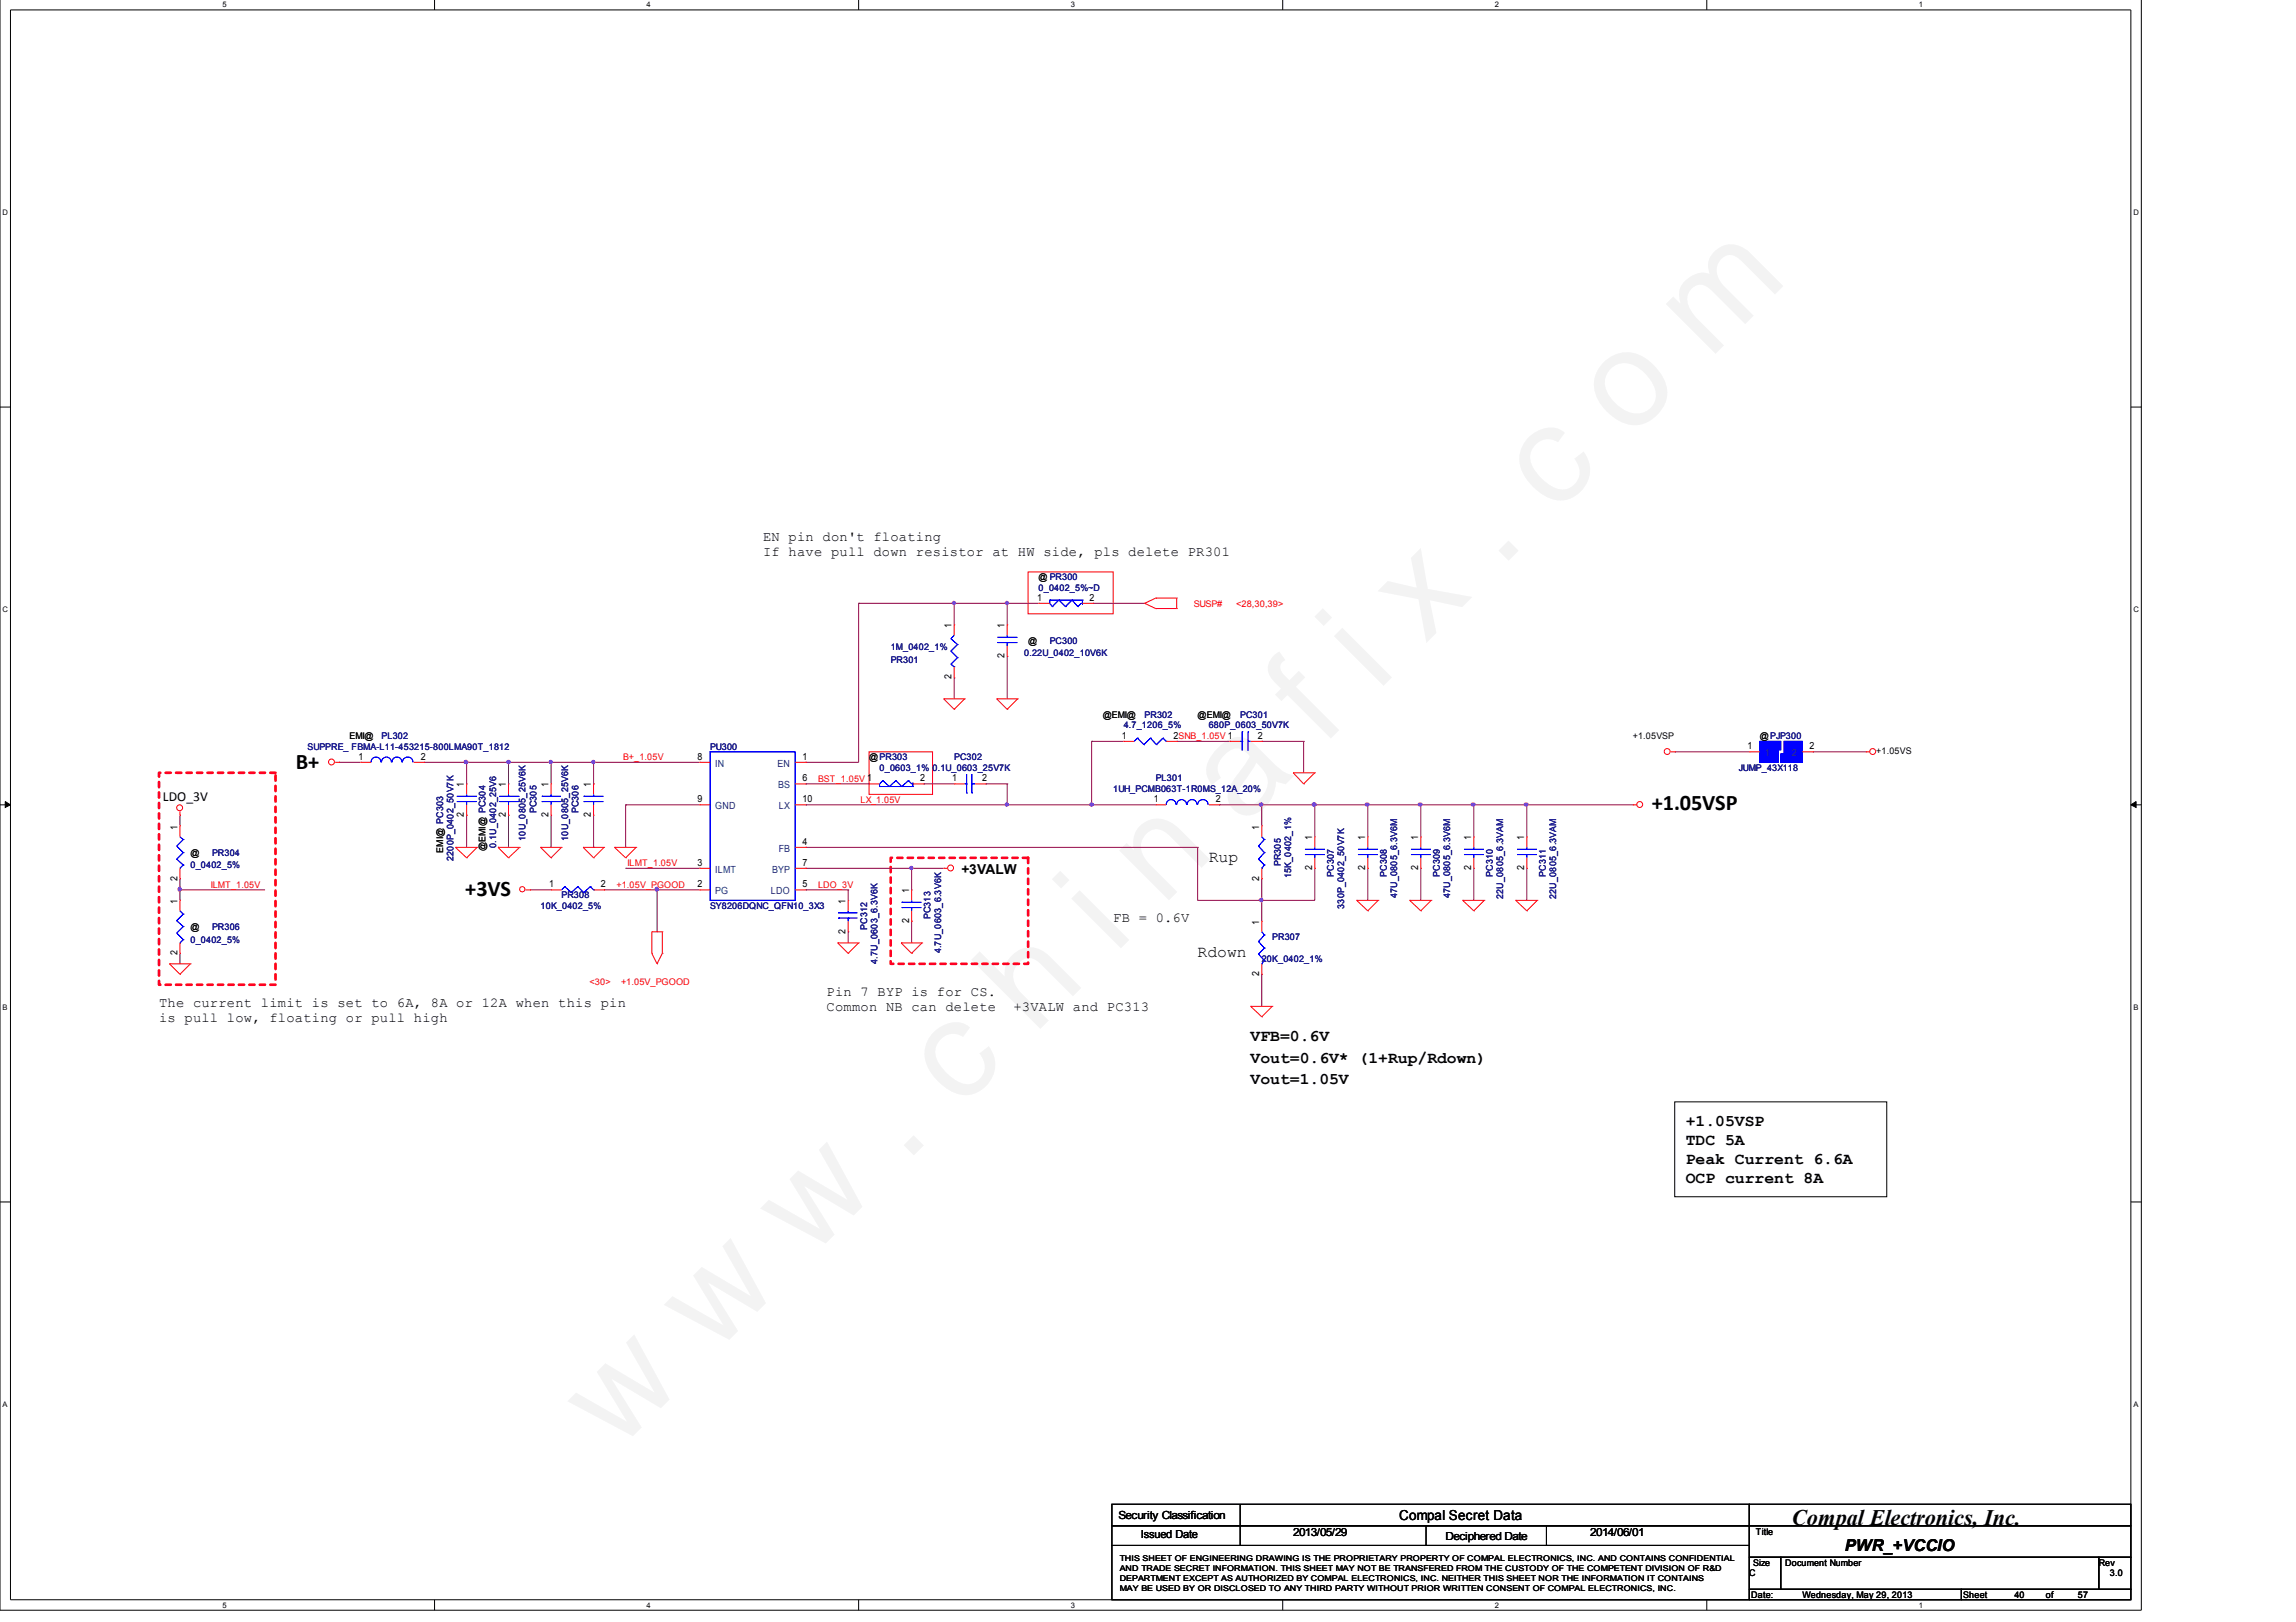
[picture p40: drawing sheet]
<svg xmlns="http://www.w3.org/2000/svg" width="297mm" height="210mm" viewBox="0 0 297 210" stroke-linecap="round" stroke-linejoin="round" font-family="sans-serif">
<defs><g id="words">
<text font-size="17.6" fill="#f0f" x="79.7" y="188" transform="rotate(-45 79.7 188)">w w w . c h i n a f i x . c o m</text>
<g font-size="2.9">
<text x="38.3" y="99.5">B+</text>
<text x="213.7" y="104.8">+1.05VSP</text>
<text x="60.2" y="115.9">+3VS</text>
<text x="231.8" y="197.4">Compal Electronics, Inc.</text>
</g>
<g font-size="2.1">
<text x="156.4" y="111.5">Rup</text>
<text x="154.9" y="123.9">Rdown</text>
<text x="161.8" y="137.5">Vout=0.6V* (1+Rup/Rdown)</text>
<text x="161.8" y="134.7">VFB=0.6V</text>
<text x="161.8" y="140.2">Vout=1.05V</text>
<text x="218.1" y="145.7">+1.05VSP</text>
<text x="218.1" y="148.2">TDC 5A</text>
<text x="218.1" y="150.6">Peak Current 6.6A</text>
<text x="218.1" y="153.1">OCP current 8A</text>
<text x="238.7" y="200.8">PWR_+VCCIO</text>
</g>
<g font-size="1.8">
<text x="98.7" y="69.9">EN pin don't floating</text>
<text x="98.7" y="71.9">If have pull down resistor at HW side, pls delete PR301</text>
<text x="21.1" y="103.6">LDO_3V</text>
<text x="124.4" y="113.1">+3VALW</text>
<text x="144" y="119.3">FB = 0.6V</text>
<text x="20.6" y="130.3">The current limit is set to 6A, 8A or 12A when this pin</text>
<text x="106.9" y="128.9">Pin 7 BYP is for CS.</text>
<text x="106.9" y="130.8">Common NB can delete</text>
<text x="131.1" y="130.8">+3VALW and PC313</text>
<text x="20.6" y="132.3">is pull low, floating or pull high</text>
<text x="181" y="196.7">Compal Secret Data</text>
</g>
<g font-size="1.4">
<text x="144.7" y="196.5">Security Classification</text>
<text x="147.6" y="199.1">Issued Date</text>
<text x="167.3" y="198.7">2013/05/29</text>
<text x="187" y="199.2">Deciphered Date</text>
<text x="205.7" y="198.7">2014/06/01</text>
</g>
<g font-size="1.3">
<text x="134.2" y="77.7">1</text>
<text x="141" y="77.7">2</text>
<text x="123.1" y="81.3" transform="rotate(-90 123.1 81.3)">1</text>
<text x="130" y="81.3" transform="rotate(-90 130 81.3)">1</text>
<text x="123.1" y="87.9" transform="rotate(-90 123.1 87.9)">2</text>
<text x="130" y="85.2" transform="rotate(-90 130 85.2)">2</text>
<text x="145.1" y="95.6">1</text>
<text x="151.8" y="95.6">2SNB_1.05V 1</text>
<text x="162.7" y="95.6">2</text>
<text x="46.4" y="98.3">1</text>
<text x="54.4" y="98.3">2</text>
<text x="60" y="101.9" transform="rotate(-90 60 101.9)">1</text>
<text x="65.4" y="101.9" transform="rotate(-90 65.4 101.9)">1</text>
<text x="71" y="101.9" transform="rotate(-90 71 101.9)">1</text>
<text x="76.5" y="101.9" transform="rotate(-90 76.5 101.9)">1</text>
<text x="90.3" y="98.3">8</text>
<text x="103.8" y="101.1">6</text>
<text x="103.8" y="98.3">1</text>
<text x="119" y="101.1">2</text>
<text x="123.2" y="101.1">1</text>
<text x="127.1" y="101.1">2</text>
<text x="226.1" y="97">1</text>
<text x="234.1" y="97">2</text>
<text x="22.9" y="107.4" transform="rotate(-90 22.9 107.4)">1</text>
<text x="60" y="105.8" transform="rotate(-90 60 105.8)">2</text>
<text x="65.4" y="105.8" transform="rotate(-90 65.4 105.8)">2</text>
<text x="71" y="105.8" transform="rotate(-90 71 105.8)">2</text>
<text x="76.5" y="105.8" transform="rotate(-90 76.5 105.8)">2</text>
<text x="90.3" y="103.8">9</text>
<text x="103.8" y="103.8">10</text>
<text x="149.3" y="103.8">1</text>
<text x="157.3" y="103.8">2</text>
<text x="162.9" y="107.4" transform="rotate(-90 162.9 107.4)">1</text>
<text x="22.9" y="114" transform="rotate(-90 22.9 114)">2</text>
<text x="90.3" y="112">3</text>
<text x="103.8" y="109.3">4</text>
<text x="103.8" y="112">7</text>
<text x="162.9" y="114" transform="rotate(-90 162.9 114)">2</text>
<text x="169.8" y="112.6" transform="rotate(-90 169.8 112.6)">2</text>
<text x="169.8" y="108.7" transform="rotate(-90 169.8 108.7)">1</text>
<text x="176.6" y="112.6" transform="rotate(-90 176.6 112.6)">2</text>
<text x="176.6" y="108.7" transform="rotate(-90 176.6 108.7)">1</text>
<text x="183.5" y="112.6" transform="rotate(-90 183.5 112.6)">2</text>
<text x="183.5" y="108.7" transform="rotate(-90 183.5 108.7)">1</text>
<text x="190.3" y="112.6" transform="rotate(-90 190.3 112.6)">2</text>
<text x="190.3" y="108.7" transform="rotate(-90 190.3 108.7)">1</text>
<text x="197.2" y="112.6" transform="rotate(-90 197.2 112.6)">2</text>
<text x="197.2" y="108.7" transform="rotate(-90 197.2 108.7)">1</text>
<text x="22.9" y="116.9" transform="rotate(-90 22.9 116.9)">1</text>
<text x="71" y="114.8">1</text>
<text x="77.7" y="114.8">2</text>
<text x="90.3" y="114.8">2</text>
<text x="103.8" y="114.8">5</text>
<text x="109.4" y="116.9" transform="rotate(-90 109.4 116.9)">1</text>
<text x="117.6" y="119.5" transform="rotate(-90 117.6 119.5)">2</text>
<text x="117.6" y="115.6" transform="rotate(-90 117.6 115.6)">1</text>
<text x="162.9" y="119.6" transform="rotate(-90 162.9 119.6)">1</text>
<text x="22.9" y="123.6" transform="rotate(-90 22.9 123.6)">2</text>
<text x="109.4" y="120.8" transform="rotate(-90 109.4 120.8)">2</text>
<text x="162.9" y="126.3" transform="rotate(-90 162.9 126.3)">2</text>
</g>
<g font-size="1.3" fill="#004080">
<text x="92.5" y="99.2">IN</text>
<text x="100.6" y="99.2">EN</text>
<text x="228.3" y="97.9">1</text>
<text x="231.8" y="97.9">2</text>
<text x="92.5" y="104.7">GND</text>
<text x="100.7" y="102">BS</text>
<text x="100.8" y="104.7">LX</text>
<text x="92.5" y="113">ILMT</text>
<text x="99.9" y="113">BYP</text>
<text x="100.8" y="110.3">FB</text>
<text x="92.5" y="115.8">PG</text>
<text x="99.7" y="115.8">LDO</text>
</g>
<g font-size="1.2" fill="#000080">
<text x="134.4" y="76.5">0_0402_5%~D</text>
<text x="135.8" y="83.3">PC300</text>
<text x="115.2" y="85.8">PR301</text>
<text x="115.2" y="84.2">1M_0402_1%</text>
<text x="132.5" y="84.9">0.22U_0402_10V6K</text>
<text x="49.4" y="95.7">PL302</text>
<text x="145.4" y="94.2">4.7_1206_5%</text>
<text x="148.1" y="92.9">PR302</text>
<text x="156.4" y="94.2">680P_0603_50V7K</text>
<text x="160.4" y="92.9">PC301</text>
<text x="39.8" y="97">SUPPRE_ FBMA-L11-453215-800LMA90T_1812</text>
<text x="91.9" y="97">PU300</text>
<text x="113.8" y="99.8">0_0603_1%</text>
<text x="120.7" y="99.8">0.1U_0603_25V7K</text>
<text x="123.4" y="98.4">PC302</text>
<text x="149.5" y="101.1">PL301</text>
<text x="225" y="99.8">JUMP_43X118</text>
<text x="69.4" y="105.3" transform="rotate(-90 69.4 105.3)">PC305</text>
<text x="74.8" y="105.3" transform="rotate(-90 74.8 105.3)">PC306</text>
<text x="144" y="102.5">1UH_PCMB063T-1R0MS_12A_20%</text>
<text x="24.6" y="112.4">0_0402_5%</text>
<text x="27.4" y="110.8">PR304</text>
<text x="58.7" y="111.4" transform="rotate(-90 58.7 111.4)">2200P_0402_50V7K</text>
<text x="64.2" y="109.7" transform="rotate(-90 64.2 109.7)">0.1U_0402_25V6</text>
<text x="68" y="108.8" transform="rotate(-90 68 108.8)">10U_0805_25V6K</text>
<text x="73.5" y="108.8" transform="rotate(-90 73.5 108.8)">10U_0805_25V6K</text>
<text x="165.7" y="112.1" transform="rotate(-90 165.7 112.1)">PR305</text>
<text x="167" y="113.6" transform="rotate(-90 167 113.6)">15K_0402_1%</text>
<text x="172.6" y="113.5" transform="rotate(-90 172.6 113.5)">PC307</text>
<text x="179.4" y="113.5" transform="rotate(-90 179.4 113.5)">PC308</text>
<text x="186.3" y="113.5" transform="rotate(-90 186.3 113.5)">PC309</text>
<text x="193.1" y="113.5" transform="rotate(-90 193.1 113.5)">PC310</text>
<text x="200" y="113.5" transform="rotate(-90 200 113.5)">PC311</text>
<text x="69.9" y="117.6">10K_0402_5%</text>
<text x="72.6" y="116.3">PR308</text>
<text x="91.9" y="117.6">SY8206DQNC_QFN10_3X3</text>
<text x="120.4" y="119" transform="rotate(-90 120.4 119)">PC313</text>
<text x="173.9" y="117.6" transform="rotate(-90 173.9 117.6)">330P_0402_50V7K</text>
<text x="180.8" y="116.3" transform="rotate(-90 180.8 116.3)">47U_0805_6.3V6M</text>
<text x="187.6" y="116.3" transform="rotate(-90 187.6 116.3)">47U_0805_6.3V6M</text>
<text x="194.5" y="116.3" transform="rotate(-90 194.5 116.3)">22U_0805_6.3VAM</text>
<text x="201.3" y="116.3" transform="rotate(-90 201.3 116.3)">22U_0805_6.3VAM</text>
<text x="24.6" y="122">0_0402_5%</text>
<text x="27.4" y="120.3">PR306</text>
<text x="112.2" y="120.3" transform="rotate(-90 112.2 120.3)">PC312</text>
<text x="113.5" y="124.7" transform="rotate(-90 113.5 124.7)">4.7U_0603_6.3V6K</text>
<text x="121.8" y="123.4" transform="rotate(-90 121.8 123.4)">4.7U_0603_6.3V6K</text>
<text x="163.2" y="124.5">20K_0402_1%</text>
<text x="164.6" y="121.7">PR307</text>
</g>
<g font-size="1.2">
<text x="134.4" y="75.1">@ PR300</text>
<text x="133" y="83.3">@</text>
<text x="45.2" y="95.7">EMI@</text>
<text x="142.7" y="92.9">@EMI@</text>
<text x="154.9" y="92.9">@EMI@</text>
<text x="211.2" y="95.7">+1.05VSP</text>
<text x="227.7" y="95.7">@PJP300</text>
<text x="112.4" y="98.4">@PR303</text>
<text x="242.7" y="97.6">+1.05VS</text>
<text x="24.6" y="110.8">@</text>
<text x="57.3" y="110.3" transform="rotate(-90 57.3 110.3)">EMI@ PC303</text>
<text x="62.8" y="110.2" transform="rotate(-90 62.8 110.2)">@EMI@ PC304</text>
<text x="24.6" y="120.3">@</text>
<text x="226.3" y="204">C</text>
<text x="226.8" y="202.6">Size</text>
<text x="227.2" y="198.6">Title</text>
<text x="231" y="202.6">Document Number</text>
<text x="271.5" y="202.6">Rev</text>
<text x="273" y="204">3.0</text>
<text x="226.6" y="206.8">Date:</text>
<text x="233.2" y="206.8">Wednesday, May 29, 2013</text>
<text x="254" y="206.8">Sheet</text>
<text x="260.6" y="206.8">40</text>
<text x="264.7" y="206.8">of</text>
<text x="268.8" y="206.8">57</text>
</g>
<g font-size="1.2" fill="#f00">
<text x="154.4" y="78.5">SUSP#</text>
<text x="159.9" y="78.5">&lt;28,30,39&gt;</text>
<text x="80.6" y="98.4">B+_1.05V</text>
<text x="105.8" y="101.2">BST_1.05V 1</text>
<text x="111.3" y="103.9">LX_1.05V</text>
<text x="81.2" y="112.1">ILMT_1.05V</text>
<text x="27.3" y="114.9">ILMT_1.05V</text>
<text x="79.8" y="114.9">+1.05V_PGOOD</text>
<text x="105.8" y="114.9">LDO_3V</text>
<text x="76.3" y="127.4">&lt;30&gt;</text>
<text x="80.3" y="127.4">+1.05V_PGOOD</text>
</g>
<g font-size="1">
<text x="28.8" y=".9">5</text>
<text x="83.7" y=".9">4</text>
<text x="138.5" y=".9">3</text>
<text x="193.4" y=".9">2</text>
<text x="248.2" y=".9">1</text>
<text x=".3" y="27.8">D</text>
<text x="276" y="27.8">D</text>
<text x=".3" y="79.2">C</text>
<text x="276" y="79.2">C</text>
<text x=".3" y="130.7">B</text>
<text x="276" y="130.7">B</text>
<text x=".3" y="182">A</text>
<text x="276" y="182">A</text>
<text x="144.9" y="202">THIS SHEET OF ENGINEERING DRAWING IS THE PROPRIETARY PROPERTY OF COMPAL ELECTRONICS, INC. AND CONTAINS CONFIDENTIAL</text>
<text x="144.9" y="203.3">AND TRADE SECRET INFORMATION. THIS SHEET MAY NOT BE TRANSFERED FROM THE CUSTODY OF THE COMPETENT DIVISION OF R&amp;D</text>
<text x="28.8" y="208">5</text>
<text x="83.7" y="208">4</text>
<text x="138.5" y="208">3</text>
<text x="144.9" y="204.6">DEPARTMENT EXCEPT AS AUTHORIZED BY COMPAL ELECTRONICS, INC. NEITHER THIS SHEET NOR THE INFORMATION IT CONTAINS</text>
<text x="144.9" y="205.8">MAY BE USED BY OR DISCLOSED TO ANY THIRD PARTY WITHOUT PRIOR WRITTEN CONSENT OF COMPAL ELECTRONICS, INC.</text>
<text x="193.4" y="208">2</text>
<text x="248.2" y="208">1</text>
</g>
</g></defs>
<path d="M0 -.1v208.5h277v-208.5M1.4 1.3h274.3v205.7h-274.3z" fill="none" stroke="#000" stroke-width=".13"/>
<g fill="#fff">
<path d="M28.8 .1h.4v1h-.4z"/>
<path d="M28.8 207.2h.4v1h-.4z"/>
</g>
<path d="M56.2 -.1v1.4M56.2 207v1.4" fill="none" stroke="#000" stroke-width=".13"/>
<g fill="#fff">
<path d="M83.7 .1h.4v1h-.4z"/>
<path d="M83.7 207.2h.4v1h-.4z"/>
</g>
<path d="M111.1 -.1v1.4M111.1 207v1.4" fill="none" stroke="#000" stroke-width=".13"/>
<g fill="#fff">
<path d="M138.5 .1h.4v1h-.4z"/>
<path d="M138.5 207.2h.4v1h-.4z"/>
</g>
<path d="M165.9 -.1v1.4M165.9 207v1.4" fill="none" stroke="#000" stroke-width=".13"/>
<g fill="#fff">
<path d="M193.4 .1h.4v1h-.4z"/>
<path d="M193.4 207.2h.4v1h-.4z"/>
</g>
<path d="M220.8 -.1v1.4M220.8 207v1.4" fill="none" stroke="#000" stroke-width=".13"/>
<g fill="#fff">
<path d="M248.2 .1h.5v1h-.5z"/>
<path d="M248.2 207.2h.5v1h-.5z"/>
<path d="M.3 26.9h.5v1.1h-.5z"/>
<path d="M276 26.9h.5v1.1h-.5z"/>
<path d="M.3 78.3h.5v1h-.5z"/>
<path d="M276 78.3h.5v1h-.5z"/>
</g>
<path d="M0 52.7h1.4M275.7 52.7h1.3" fill="none" stroke="#000" stroke-width=".13"/>
<g fill="#fff">
<path d="M.3 129.8h.5v1h-.5z"/>
<path d="M276 129.8h.5v1h-.5z"/>
</g>
<path d="M0 104.2h1.4M275.7 104.2h1.3" fill="none" stroke="#000" stroke-width=".13"/>
<path d="M.7 103.7l.7 .5-.7 .3zM275.7 104.2l.7-.5v.8z" fill="#000" stroke="#000" stroke-width=".13"/>
<g fill="#fff">
<path d="M.3 181.2h.5v1h-.5z"/>
<path d="M276 181.2h.5v1h-.5z"/>
</g>
<g fill="none" stroke="#000" stroke-width=".13">
<path d="M0 155.5h1.4M216.7 142.6h27.4v12.3h-27.4zM275.7 155.5h1.3M143.8 194.7h82.5v2.8h-82.5zM143.8 197.5h82.5v2.5h-82.5zM143.8 200h82.5v7h-82.5zM160.4 197.5h.1M160.4 200h.1M160.4 194.7v5.3M184.5 200h.1M184.5 197.5v2.5M200.1 200h.1"/>
<path d="M200.1 197.5v2.5M226.3 194.7h49.4v2.8h-49.4zM226.3 197.5h49.4v4h-49.4zM226.3 201.5h4.1v4.2h-4.1zM226.3 205.7h27.4v1.3h-27.4zM230.4 201.5h41.1v4.2h-41.1zM253.7 205.7h22v1.3h-22zM271.5 201.5h4.2v4.2h-4.2z"/>
</g>
<path d="M20.6 100h15v27.4h-15z" fill="none" stroke="#f00" stroke-width=".34" stroke-dasharray=".7 .7"/>
<g fill="none" stroke="#800040" stroke-width=".13">
<path d="M43.9 98.7h.1M43.9 98.7h2.8M54.9 98.7h16.4M54.9 98.7h.1M60.4 98.7h.1M60.4 98.7v2.7M65.8 98.7h.1M65.8 98.7v2.7M234.5 97.3h6.9M23.3 115.2h11M23.3 115.2h.1M23.3 113.7h.1"/>
<path d="M23.3 105.5h.1M23.3 105.5v1.4M23.3 113.7v2.8M60.4 105.5h.1M60.4 105.5v4.2M65.8 105.5h.1M65.8 105.5v4.2M104.2 109.7h50.7M23.3 123.4h.1M23.3 123.4v1.3"/>
</g>
<g fill="#f0f" stroke="#f0f" stroke-width=".13">
<path d="M65.6 98.5h.4v.1v.2h-.4l-.1-.2z" fill-rule="evenodd"/>
<path d="M60.1 98.5h.4v.1v.2h-.4l-.1-.2z" fill-rule="evenodd"/>
<path d="M65.6 98.5h.4v.1v.2h-.4l-.1-.2z" fill-rule="evenodd"/>
<path d="M60.1 98.5h.4v.1v.2h-.4l-.1-.2z" fill-rule="evenodd"/>
<circle cx="23.2" cy="115.1" r=".24"/>
</g>
<g fill="none" stroke="#f00" stroke-width=".13">
<path d="M43.3 98.7h.6M43.9 98.7h.1M46.7 98.7h1.3M46.7 98.7h.1M53.5 98.7h1.4M54.9 98.7h.1M241.4 97.3h.1M241.4 97.3h.5M23.3 105.5h.1M23.3 116.5h.1M23.3 106.9h.1M23.3 113.7h.1"/>
<path d="M23.3 105v.5M23.3 106.9v1.4M23.3 112.4v1.3M23.3 116.5v1.4M58.9 109.7h.1M58.9 109.7l1.5 1.3M58.9 109.7h2.8M60.4 111h.1M60.4 101.4h.1M60.4 105.5h.1M60.4 101.4v1.4M60.4 104.2v1.3"/>
<path d="M61.7 109.7l-1.3 1.3M61.7 109.7h.1M64.4 109.7h2.8l-1.4 1.3M64.4 109.7h.1M64.4 109.7l1.4 1.3M65.8 111h.1M65.8 101.4h.1M65.8 105.5h.1M65.8 101.4v1.4M65.8 104.2v1.3M21.9 124.7h2.7M21.9 124.7h.1"/>
<path d="M21.9 124.7l1.4 1.4M23.3 126.1h.1M23.3 123.4h.1M23.3 122v1.4M24.6 124.7h.1M24.6 124.7l-1.3 1.4"/>
<circle cx="42.9" cy="98.6" r=".38"/>
<circle cx="242.3" cy="97.3" r=".38"/>
<circle cx="23.2" cy="104.5" r=".38"/>
</g>
<g fill="none" stroke="#00f" stroke-width=".13">
<path d="M49.3 98.6a.64 .64 0 0 0-.7-.6 .64 .64 0 0 0-.6 .7M50.6 98.6a.64 .64 0 0 0-.6-.6 .64 .64 0 0 0-.6 .7M52 98.6a.64 .64 0 0 0-.7-.6 .64 .64 0 0 0-.6 .7M53.4 98.6a.68 .68 0 0 0-.7-.6 .68 .68 0 0 0-.6 .7M22.9 119.1h.1M22.9 109.5h.1M22.9 111.2h.1M22.9 119.1l.8 .8M22.9 109.5l.8 .8M22.9 111.2l.8 .7M23.3 112.4h.1M23.3 117.9l.4 .4"/>
<path d="M23.3 108.3l.4 .3M23.7 118.3h.1M23.7 119.9h.1M23.7 108.6h.1M23.7 110.3h.1M23.7 111.9h.1M23.7 118.3l-.8 .8M23.7 119.9l-.8 .8M23.7 108.6l-.8 .9M23.7 110.3l-.8 .9M23.7 111.9l-.4 .5M59.1 103.7h2.5"/>
<path d="M59.1 103.1h2.5M60.4 103.1h.1M60.4 103.7h.1M60.4 102.8v.3M60.4 103.7v.5M61.6 103.7h.1M61.6 103.1h.1M64.6 103.7h2.5M64.6 103.1h2.5M65.8 103.1h.1M65.8 103.7h.1M65.8 102.8v.3"/>
<path d="M65.8 103.7v.5M67.1 103.7h.1M67.1 103.1h.1M22.9 120.7h.1M22.9 120.7l.8 .9M23.3 122h.1M23.7 121.6h.1M23.7 121.6l-.4 .4"/>
</g>
<use href="#words"/>
</svg>
